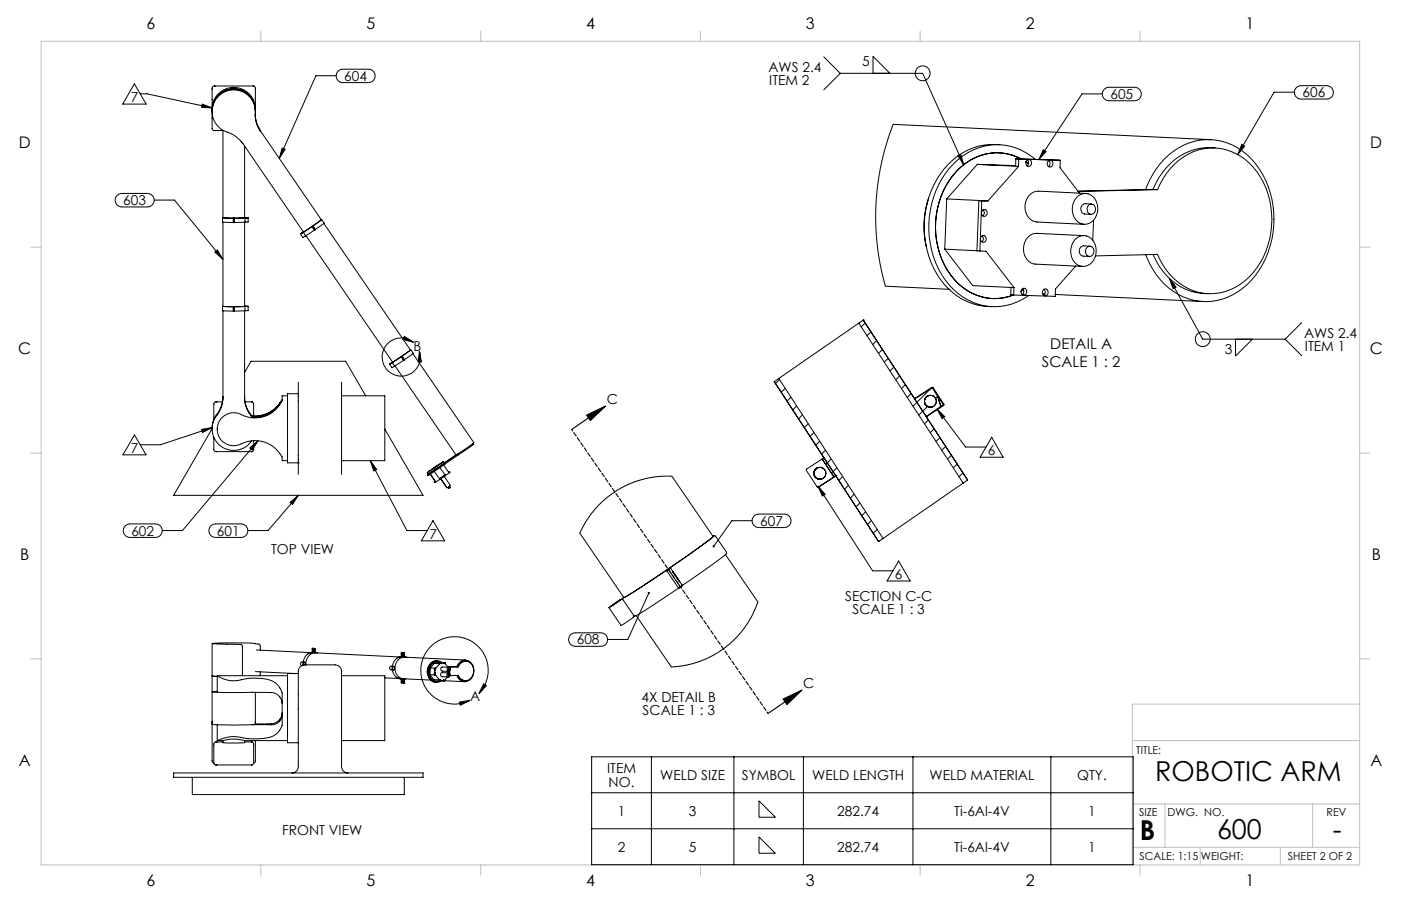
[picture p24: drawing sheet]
<svg xmlns="http://www.w3.org/2000/svg" width="432mm" height="279mm" viewBox="0 0 432 279" stroke-linecap="round" stroke-linejoin="round" font-family="sans-serif">
<defs><g id="words">
<g font-size="8.5">
<text x="356" y="240.9">ROBOTIC ARM</text>
<text x="351.3" y="259">B</text>
<text x="375.1" y="258.9">600</text>
<text x="410.8" y="258.9">-</text>
</g>
<g font-size="4.9">
<text x="45.2" y="8.9">6</text>
<text x="112.9" y="8.9">5</text>
<text x="180.7" y="8.9">4</text>
<text x="248.4" y="8.9">3</text>
<text x="316.1" y="8.9">2</text>
<text x="383.9" y="8.9">1</text>
<text x="5.8" y="45.8">D</text>
<text x="422.3" y="45.8">D</text>
<text x="5.6" y="109.3">C</text>
<text x="422.2" y="109.3">C</text>
<text x="6.2" y="172.8">B</text>
<text x="422.8" y="172.8">B</text>
<text x="5.8" y="236.3">A</text>
<text x="422.4" y="236.3">A</text>
<text x="45.2" y="273.1">6</text>
<text x="112.9" y="273.1">5</text>
<text x="180.7" y="273.1">4</text>
<text x="248.4" y="273.1">3</text>
<text x="316.1" y="273.1">2</text>
<text x="383.9" y="273.1">1</text>
</g>
<g font-size="4.6">
<text x="323.7" y="107.6">DETAIL A</text>
<text x="321.2" y="113.1">SCALE 1 : 2</text>
</g>
<g font-size="4.2">
<text x="236.9" y="22.1">AWS 2.4</text>
<text x="265.7" y="20.2">5</text>
<text x="106.1" y="24.9">604</text>
<text x="237.1" y="26.3">ITEM 2</text>
<text x="401.4" y="30">606</text>
<text x="40.3" y="31.5">7</text>
<text x="342.2" y="30.5">605</text>
<text x="38" y="63.2">603</text>
<text x="402" y="104.1">AWS 2.4</text>
<text x="127.4" y="108.2">B</text>
<text x="377.5" y="109.3">3</text>
<text x="402.2" y="108.3">ITEM 1</text>
<text x="187" y="124.5">C</text>
<text x="40.3" y="139.7">7</text>
<text x="304.5" y="140.4">6</text>
<text x="40.5" y="165.1">602</text>
<text x="66.9" y="165.1">601</text>
<text x="132.3" y="166.1">7</text>
<text x="234.3" y="162.1">607</text>
<text x="83.6" y="171">TOP VIEW</text>
<text x="275.8" y="178.5">6</text>
<text x="260.5" y="185.2">SECTION C-C</text>
<text x="262.8" y="189.4">SCALE 1 : 3</text>
<text x="177.8" y="198.7">608</text>
<text x="247.5" y="212.1">C</text>
<text x="144.9" y="216.3">A</text>
<text x="197.7" y="216.5">4X DETAIL B</text>
<text x="198.1" y="220.6">SCALE 1 : 3</text>
<text x="187.1" y="238.4">ITEM</text>
<text x="187.6" y="242.6">NO.</text>
<text x="203.5" y="240.5">WELD SIZE</text>
<text x="228.6" y="240.5">SYMBOL</text>
<text x="250.3" y="240.5">WELD LENGTH</text>
<text x="286.5" y="240.5">WELD MATERIAL</text>
<text x="332" y="240.5">QTY.</text>
<text x="190.4" y="251.6">1</text>
<text x="212.3" y="251.6">3</text>
<text x="258.1" y="251.6">282.74</text>
<text x="294.1" y="251.6">Ti-6Al-4V</text>
<text x="335.4" y="251.6">1</text>
<text x="87" y="257.7">FRONT VIEW</text>
<text x="190.4" y="262.7">2</text>
<text x="212.3" y="262.7">5</text>
<text x="258.1" y="262.7">282.74</text>
<text x="294.1" y="262.7">Ti-6Al-4V</text>
<text x="335.4" y="262.7">1</text>
</g>
<g font-size="3.4">
<text x="350.2" y="232.5">TITLE:</text>
<text x="351.1" y="251.6">SIZE</text>
<text x="359.9" y="251.6">DWG. NO.</text>
<text x="408.9" y="251.7">REV</text>
<text x="351.2" y="265.2">SCALE: 1:15</text>
<text x="370.1" y="265.3">WEIGHT:</text>
<text x="396.9" y="265.2">SHEET 2 OF 2</text>
</g>
</g></defs>
<g fill="none" stroke="#c0c0c0" stroke-width=".31">
<path d="M12.7 12.7h406.4v254h-406.4zM80.4 9.6v3.1M148.2 9.6v3.1M215.9 9.5v3.2M283.6 9.6v3.1M351.4 9.6v3.1M9.5 76.2h3.2M419.1 76.2h3.2M9.5 139.7h3.2M419.1 139.7h3.2M9.5 203.2h3.2M419.1 217.1h-70.1v49.6"/>
<path d="M419.1 203.2h3.2M349 228.4h70.1M349 247.9h70.1M359.1 247.9v13.4M404.6 247.9v13.4M80.4 266.7v3.2M148.2 266.7v3.2M215.9 266.7v3.2M283.6 266.7v3.2M349 261.3h70.1M351.4 266.7v3.2M369.9 261.3v5.4"/>
<path d="M394.6 261.3v5.4"/>
</g>
<g fill="none" stroke="#000" stroke-width=".31">
<path d="M253.9 17.5l5.1 5.1M41.4 25.9l3.6 6.2h-7.2zM43.2 28.9h2.1l20.2 4.4M62.3 32.1l3.2 1.2-3.4-.2zM65.4 33.6v6.1l.3 .4 .3 .2M65.4 34.1a6.7 6.7 0 0 1 6.6-6.7 6.7 6.7 0 0 1 6.7 6.7M65.4 33.6a6.7 6.7 0 0 1 6.6-6.6 6.7 6.7 0 0 1 6.7 6.6M66 26.5l-.6 .6v6.5M66 26.5h.1M66 26.5h12M78 26.5l.7 .6v6.5M78 26.5h.1"/>
<path d="M78.7 35.3a12.6 12.6 0 0 0 1.5 5.1M78.7 33.6v2.2M103.6 23.4h-6.2l-11.3 25.5M104 22.1l.7-.5 .8-.3h8a2.06 2.06 0 0 1 2.1 2.1 2.06 2.06 0 0 1-2.1 2.1h-7.8a2.09 2.09 0 0 1-1.9-1.2 2.09 2.09 0 0 1 .2-2.2zM259 22.6h25.4l12.6 28.2M259 22.6l-5.1 5.1M269.1 22.6v-5.2l5.2 5.2M339.7 29h-6.2l-13.3 20.2M340.3 27.6l1.3-.7h8.1a2.08 2.08 0 0 1 2.1 2.1 2.08 2.08 0 0 1-2.1 2.1h-7.9a2.07 2.07 0 0 1-1.9-1.3 2.07 2.07 0 0 1 .4-2.2zM399 28.4h-6.3l-11.2 19.3M399.5 27.1l1.3-.7h8.1a2.06 2.06 0 0 1 2.1 2.1 2.06 2.06 0 0 1-2.1 2.1h-7.9a2.06 2.06 0 0 1-1.9-1.3 2.06 2.06 0 0 1 .4-2.2zM66 40.3h.1"/>
<path d="M66 40.3h2.7M68.7 40.1v27.1l3.3 .1M74.8 44.2h.1M74.8 44.2l18.7 27.3M75.4 45v22.2l-3.3 .1M80.2 40.4v.1M80.2 40.2l18.8 27.6M80.2 40.4a10 10 0 0 1-1.5-6.7 6.7 6.7 0 0 0-6.9-5.9 6.7 6.7 0 0 0-6.5 6.2 6.7 6.7 0 0 0 5.6 7.1l2.1 1.2 1.8 1.9M87 45.6l.9 .4-1.8 2.9zM295.1 52.5a16.3 16.3 0 0 1 19.6-3.5 16.4 16.4 0 0 0-21 5.2 25.8 25.8 0 0 0 .5 32.1 16.1 16.1 0 0 0 18.1 4.7 16.3 16.3 0 0 1-19.5-6.5 25.9 25.9 0 0 1 2.3-32zM295.2 48l.9-.4 .9 3.2zM301.2 50.7l-9.4 10.6"/>
<path d="M301.2 50.7l11.8 .6M301.2 50.7l11.8 .4M308.1 44.6a20.3 20.3 0 0 0-20.2 12.3 28.5 28.5 0 0 0 4.5 32.2 18.7 18.7 0 0 0 13.3 5.5M313 51.3h.9M313.1 49h.9M313.1 49l13.7 .4M313.1 49l-.1 2.3M313.9 51.3l-9.4 10.7M314 49l-.1 2.3M314 49l12.8 .4M316.2 49.9l.8 .6zM316.4 49.5a1.01 1.01 0 0 1 1.6 .3 1.01 1.01 0 0 1-.6 1.5 1.02 1.02 0 0 1-1.2-.6 1.02 1.02 0 0 1 .2-1.2z"/>
<path d="M316.7 49.3l.1 .2a1.19 1.19 0 0 1-.3 1.7M319.1 49.2a17.9 17.9 0 0 0-25.3 1.4 28.6 28.6 0 0 0-1.3 37.2 17.9 17.9 0 0 0 24.5 3.4M321.6 46.2l.8 .5-2.2 2.5zM323 49.7a1.01 1.01 0 0 1 1.5 .3 1.01 1.01 0 0 1-.5 1.5 1.02 1.02 0 0 1-1.2-.5 1.02 1.02 0 0 1 .2-1.3zM323.3 49.5l.1 .2a1.19 1.19 0 0 1-.3 1.7M326.8 49.4l-.1 2.3 6 7.9M334.6 59.7l-14.5-.8a4.9 4.9 0 0 0-3.2 8.1 3.7 3.7 0 0 0 2.8 1.5M353.1 58.5a22.3 22.3 0 0 1 16.8-15.3 18.9 18.9 0 0 1 19.3 10.6 28.8 28.8 0 0 1-4.7 33.9 18.2 18.2 0 0 1-28.1-3l-2-3.3-1.3-2.8M355.4 58.4l1.4 .1M355.4 58.4l-23.2 .5M356.8 58.5a19.4 19.4 0 0 1 15.9-12.9 17.6 17.6 0 0 1 16.7 10.7 25.8 25.8 0 0 1-5.7 30.3 16.3 16.3 0 0 1-24.1-3.2l-2-3.2-.8-1.7-19.2 .4M356.8 58.5l-24.5 .5"/>
<path d="M373.2 43.1l-97.9-4.8-1.6 4.5-2.1 7.6-1.1 6.3-.5 6.2-.1 6.4 .4 5.7 1 6.6 1.6 6.6 19.6 1M374.5 45.6a18.1 18.1 0 0 0-18.1 10.6l-1 2.2M382.7 44.6l.9 .5-2.1 2.6zM36.1 60.3l.7-.5 .8-.1h7.8a2.08 2.08 0 0 1 2.1 2 2.08 2.08 0 0 1-2.1 2.1h-7.8a2.07 2.07 0 0 1-1.9-1.2 2.07 2.07 0 0 1 .4-2.3zM47.5 61.7h6.3l14.9 18.3M66.2 77.8l.8-.7 1.7 2.9zM68.7 67.2l3.3 .1M68.7 67.1l-.1 1.4 3.3 .1M68.7 68.5v26M71.9 67.4h.1M71.9 67.3l.1 1.3M72 67.3h.1"/>
<path d="M72 67.3h-.1M72 67.3v1.3M72.1 67.3l-.1 1.3M72.1 67.3h-.1M75.4 67.1h.2M75.4 68.5v26M75.4 67.2l-3.3 .1M75.5 68.4l-3.3 .2M75.6 67.2h.1M75.6 67.2l-.1 1.2M75.6 67.1l.9 .1h-.9M75.6 67.1l.7 .1h-.7"/>
<path d="M75.6 67.1v.1M76.5 67.2v1.3l-1-.1M92.6 72.2l.7 1.1 .9-.6M92.7 72.1l.6-.5zM92.7 72.1l.6-.4zM93.3 71.6h.2M93.3 71.7h.2M93.4 71.7h.1M93.4 71.6l-.1 .1M93.5 71.6v.1M93.5 71.7l.7 1M93.5 71.5v.1"/>
<path d="M94.3 72.7l26.7 39M96.2 69.9l.8 1M96.2 69.9h.1M96.2 69.8h.1M96.2 69.8v.1M96.2 69.8l-2.7 1.8M96.2 69.8l-2.7 1.7M96.3 69.8v.1M96.3 69.8h.1M96.3 69.9l.7 1M96.3 69.7l.8 1.1M96.3 69.7v.1"/>
<path d="M96.6 70l.4 .6zM96.6 70l.4 .6M96.9 71l-2.7 1.7M97 70.9h.1M97.1 70.8l-.1 .1M99 67.8l.9 1-2.8 2M99 67.8l-2.7 1.9M99.1 67.8l-2.8 1.9M99.8 68.9l26.7 39M286.2 61.1a27.1 27.1 0 0 0-.7 15M291.2 76.8l8.6 11.3 11.8 .6M291.2 76.8l9.9 .5"/>
<path d="M291.8 61.3l11.8 .6M291.8 61.3l-.6 15.5M301.1 77.4h.9M301.7 61.9h.9M301.7 61.9h1.9M301.7 61.9l-.6 15.5M302 77.4l1.9 .1 8.6 11.2M302.5 72.9a1.01 1.01 0 0 1 1.5 .4 1.01 1.01 0 0 1-.6 1.4 1.02 1.02 0 0 1-1.2-.5 1.02 1.02 0 0 1 .3-1.3zM302.6 61.9l-.6 15.5M302.6 61.9l1.9 .1M302.7 72.7a1.18 1.18 0 0 1-.1 1.9M302.8 64.9a.95 .95 0 0 1 1.3 .2 .95 .95 0 0 1-.1 1.3 .95 .95 0 0 1-1.3 0 1.29 1.29 0 0 1 .1-1.5z"/>
<path d="M303 64.7l.1 .2a1.19 1.19 0 0 1-.2 1.7M303.6 61.9l.9 .1M319.6 68.5l14.6 .7M331.3 73.9a3.7 3.7 0 0 1 3.7-1.1 3.7 3.7 0 0 1 2.6 2.9 4.8 4.8 0 0 1-3.8 6.5 4.8 4.8 0 0 1-3-7.6zM331.8 61a3.6 3.6 0 0 1 3.7-1.2 3.6 3.6 0 0 1 2.6 2.9 4.8 4.8 0 0 1-3.9 6.5 4.8 4.8 0 0 1-2.9-7.5zM334 75.8a1.62 1.62 0 0 0-1.4 1.6 1.62 1.62 0 0 0 1.3 1.6l1.9 .1M334 75.8l2 .1M334.2 72.7l-14.6-.7a4.8 4.8 0 0 0-3.6 7.2 3.7 3.7 0 0 0 3.2 2.3M335.1 76.3a1.42 1.42 0 0 1 1.8 .2 1.42 1.42 0 0 1 .1 1.9 1.33 1.33 0 0 1-1.8 .5 1.33 1.33 0 0 1-.6-1.7zM335.6 63.3a1.43 1.43 0 0 1 1.8 .2 1.43 1.43 0 0 1 .1 1.8 1.33 1.33 0 0 1-1.8 .7 1.33 1.33 0 0 1-.6-1.8zM336.4 62.9l-1.9-.1a1.62 1.62 0 0 0-1.4 1.6 1.62 1.62 0 0 0 1.2 1.6l2 .1M337 67.9l-.2 6.2"/>
<path d="M355.4 78.5a18.1 18.1 0 0 0 16.9 12.1M68.7 94.5l3.3 .1M68.7 94.5l-.1 1.3 3.3 .1M68.7 95.8v26.8a9.9 9.9 0 0 1-2.6 6.5 6.7 6.7 0 0 0 2.5 8.9 6.7 6.7 0 0 0 9-2M68.7 94.4v.1M71.9 94.7h.1M72 94.6v1.3M72 94.6v.1M72 94.7v1.2M72.1 94.6l-.1 1.3M72.1 94.6l-.1 .1M75.4 94.4v.1"/>
<path d="M75.4 94.5l-3.3 .1M75.4 95.8v26.8a9 9 0 0 0 2.3 6.1 9.4 9.4 0 0 0 9.3-5.2M75.5 94.5h.1M75.5 95.7l-3.3 .2M75.5 94.5v1.2M75.6 94.5h.1M75.6 94.5h-.1M75.6 94.5h.9h-.9M75.6 94.5h.7zM76.5 94.5v1.3l-1-.1M264.7 99.7l-24.7 17M264.7 99.7l32.2 49.3"/>
<path d="M266.1 98.7h.1M266.1 98.7l32.1 49.3-1.3 1M266.1 98.7l15.8 24.2M266.1 98.7l-1.4 1M266.6 99.6l-1.2 1.2M311.6 88.7h.9M311.6 88.7l-.1 2.2 .9 .1M312.5 88.7l-.1 2.3M314.7 89.9l.8-.5zM315 89.2a1.01 1.01 0 0 1 1.5 .3 1.01 1.01 0 0 1-.6 1.4 1.02 1.02 0 0 1-1.2-.5 1.02 1.02 0 0 1 .3-1.2zM315.2 89l.1 .1a1.19 1.19 0 0 1-.2 1.7M319.1 81.5l14.6 .7"/>
<path d="M321.3 90.6l.7 .1M321.6 89.4a1.01 1.01 0 0 1 1.5 .3 1.01 1.01 0 0 1-.6 1.5 1.02 1.02 0 0 1-1.2-.6 1.02 1.02 0 0 1 .3-1.2zM321.8 89.2l.1 .2a1.19 1.19 0 0 1-.2 1.7M325.2 90.8l45.6 2.2M331.5 82.1l-6.2 7-.1 2.3-12.8-.4M360.4 85.9l10.3 18.7h25.4M360.4 85.9l2.1 2.6-.9 .5zM401.2 99.5l-5.1 5.1M75.4 114.9l2-3.5h29.1l6.2 10.7M91.9 117.9v3.5M105.3 117.9v28.4M120.1 112.3l.7 1.1 .8-.6"/>
<path d="M120.1 112.3l.7-.5zM120.3 112.2l.5-.4zM120.8 111.8h.1M120.9 111.8h.1M120.9 111.8h-.1M120.9 111.8l.7 1M121 111.7l-.1 .1M121.6 112.8h.1M123.6 110.1l.8 1M123.6 110v.1M123.7 110h.1M123.7 110h-.1"/>
<path d="M123.7 110l-2.7 1.7M123.8 110h.1M123.8 109.9l.8 1M123.8 109.9v.1M123.8 110l.7 1M124 110.1l.5 .6zM124 110.1l.4 .6M124.4 111.1l-2.7 1.7M124.5 111.1h-.1M124.5 111v.1M124.6 111h-.1M124.6 110.9v.1"/>
<path d="M124.6 103.8l2.8 1.8-3.2-.9zM126.5 107.9h.1M126.5 107.9l-2.7 2M126.6 107.9l.8 1.1-2.8 2M127.2 109l18.9 27.5-3.3 2.4-2.3 1.4-18.8-27.5M127.4 105.6a5.9 5.9 0 0 0-9.2 2.4 5.9 5.9 0 0 0 5.3 8 5.9 5.9 0 0 0 5.8-7.7M129.3 108.3l.6 3.3-1 .1zM238.6 117.7l32.2 49.3M238.6 117.7h.1M240 116.7l32.2 49.4M240 116.7l-1.3 1M240.2 117.1l-1.2 1.2"/>
<path d="M242 119.8l-1.2 1.2M268.4 102.3l-1.2 1.2M270.2 105.1l-1.2 1.2M272 107.8l-1.2 1.2M273.7 110.5l-1.2 1.2M275.5 113.2l-1.2 1.2M277.3 115.9l-1.2 1.2M279 118.6l-1.2 1.2M380.8 104.6v5.2l5.2-5.2M396.1 104.6l5.1 5.1M41.5 134.1l3.5 6.2h-7.1zM62.1 132.4l3.3-.5-3 1.5z"/>
<path d="M65.4 131.9l-15.9 5.3h-6.3M65.9 134.9v3.7l.2 .5 .5 .2M66.6 123.9l-.6 .3-.1 .4v4.7M66.6 139.3h.1M66.6 123.9h.1M66.6 139.3h10.9M66.6 123.9h1.9M67 132.3v.1M68.7 122.3a9.9 9.9 0 0 1-2.6 6.5l-.6 1.9-.1 1.6-11.9 20.5h76.9l-11.8-20.5M75.4 122.3a9.4 9.4 0 0 0 2.5 6.4M75.5 123.9h2M77 138.1l2.5-2.2-1.7 2.9z"/>
<path d="M77.5 123.9l.6 .3 .1 .4v3.6M77.5 139.3h.1M77.5 123.9h.1M78.2 135.9v2.7l-.2 .5-.5 .2M79.5 135.9l-23.3 27.7h-6.2M86.3 124.2a9.2 9.2 0 0 1-8.7 4M86.3 124.3a9.4 9.4 0 0 1-8.6 4.1M87 123.3l-.7 .9M87 123.4l-.7 .9M88.6 122.1h-1.6a4.1 4.1 0 0 1-1.7 3.8 9.5 9.5 0 0 1-11.9 1.6 5.1 5.1 0 0 0-6.3 5.9 5.1 5.1 0 0 0 8 3.2 9.3 9.3 0 0 1 11.9 4.5v1h1.6M91.9 121.4v21.3M91.9 121.4h-3.3v21.3h3.3"/>
<path d="M105.3 122.1h13.3v20h-13.3M141.1 140l.2 .3M145.8 136.8l.2 .2-.2 .2-4.5 3.1M243.8 122.5l-1.2 1.2M245.5 125.2l-1.2 1.2M247.3 127.9l-1.2 1.3M249.1 130.7l-1.2 1.2M250.9 133.4l-1.2 1.2M252.6 136.1l-1.2 1.2M254.4 138.8l-1.2 1.2M280.8 121.4l-1.2 1.2M281.9 122.9l5.3-3.4 .4 .1 3.4 5.3-5.2 3.4"/>
<path d="M281.9 122.9v.1M285.7 122.2a1.84 1.84 0 0 0-.6 2.3 1.84 1.84 0 0 0 2.2 1M285.8 128.4l-.3 .2M285.8 128.3l-.3 .3M285.9 125.3l-2.7 2.7M286.1 129.5l-1.2 1.2M286.2 122l-.5 .2M286.6 120.1l-5.2 5.2M287.9 132.2l-1.2 1.3M288.8 126.2l8.8 11.7h6.2M288.8 126.2l2.4 2.3-.8 .6zM289 122.2l-.6 .6"/>
<path d="M289 122.3l1.7 2.4-.8 .5M289 122.3l-1.7-2.6-5.4 3.3M289 122.3l.9 2.9M289.7 135l-1.2 1.2M289.9 125.2l-4.4 3.4M291.5 137.7l-1.2 1.2M305.6 134.8l3.6 6.2h-7.1zM89.4 154.9l2.5-2.1-1.7 2.8zM91.9 142.7h.1M91.9 142.7v3.6M91.9 152.8l-9.3 10.8h-6.2M114.1 142.1l11.3 21.5h6.3"/>
<path d="M114.1 142.1l2 2.7-.9 .4zM131.7 145.7l4.9-3.4zM132.6 146.2l1.5 2.2M132.6 146.2l1.6 2.3M133.7 144.4l.9-.6zM133.8 148.6l.3 .2M133.8 148.6l.1 .1M133.9 145.4l1.6 2.3M133.9 148.6l.2-.1zM133.9 148.6l.3-.1zM133.9 148.7l.2 .1M134.1 148.4l.1 .1"/>
<path d="M134.1 148.4l-.3 .2M134.2 148.5l.1 .2M134.2 148.5l-.3 .2M134.3 148.7l-.2 .1M135.5 147.7h.1M135.5 147.7l.1 .1M135.6 147.8h.1M135.6 147.8l-1.3 .9M135.6 144.2l1.6 2.3M135.8 147.4l.2-.1zM135.8 147.7l2 2.7M135.9 147.6l1.9 2.8"/>
<path d="M136.6 142.3l.3 .5M136.7 146.8l.2-.1zM136.7 143.4l1.6 2.3M136.9 146.9l1.9 2.8-1 .7M136.9 142.8l-4.9 3.4-.3-.4M137 142.8l-5.3 3.6 .2-.2M137 142.8l.2 .3M137.2 143.1l-5.1 3.4-.2 .1-.2-.2M137.2 146.5l-1.7 1.2M137.2 146.5l.1 .2-1.7 1.1M137.2 146.5h.1M138.1 150.2l.3 .3"/>
<path d="M138.1 150.2l.3 .4M138.3 145.7l.1 .1M138.4 145.6h-.1M138.4 145.6l.1-.1-.2 .1M138.4 145.8l-1.1 .8M138.5 150l.2 .3-.3 .3M138.6 145.5l-.3 .2M138.6 145.5l-.3 .1M138.6 145.5l.1 .2-.3 .1M140.5 140.3l-3.6 2.5M140.8 140.2l-3.8 2.6M141.3 140.3l-4.1 2.8"/>
<path d="M232.5 159l1.2-.5h8a2.08 2.08 0 0 1 2.1 2.1 2.08 2.08 0 0 1-2.1 2.1h-7.8a2.09 2.09 0 0 1-2-1.4 2.09 2.09 0 0 1 .6-2.3zM251.7 144.4a1.83 1.83 0 0 0-.7 2.3 1.83 1.83 0 0 0 2.3 1M252.1 149.9l2.2 2.5-.8 .6zM252.1 149.9l16.9 26.1h6.2M252.1 144.2l-.4 .2M252.2 144.2l-.5 .2M252.3 150.2h-.1M253.6 141.8v-.4l-5.1 3.5 3.3 5.2 .4 .1M253.6 141.8v-.4l.4-.3 3.6 5.7M253.6 141.8l3.3 5M256.2 141.5l-1.7 1.7M256.9 146.8l.4 .1"/>
<path d="M257.3 146.9l-5 3.3M257.6 146.8l-.3 .1M257.6 146.8h.1M258 144.3l-1.7 1.6M259.7 147l-1.2 1.2M261.5 149.7l-1.2 1.2M263.3 152.4l-1.2 1.2M265 155.1l-1.2 1.2M266.8 157.8l-1.2 1.2M293.2 140.4l-1.2 1.2M295 143.1l-1.2 1.2M296.8 145.8l-1.2 1.2"/>
<path d="M296.9 149l-24.7 17.1M38.7 162.1l1.4-.5h7.8a2.08 2.08 0 0 1 2.1 2.1 2.08 2.08 0 0 1-2.1 2h-7.8a2.11 2.11 0 0 1-2-1.3 2.11 2.11 0 0 1 .6-2.3zM64.9 162.2l1.6-.6h7.8a2.08 2.08 0 0 1 2.1 2.1 2.08 2.08 0 0 1-2.1 2h-7.8a2.09 2.09 0 0 1-2-1.2 2.09 2.09 0 0 1 .4-2.3zM133.5 160.5l3.6 6.3h-7.2zM205.7 175.6l-.1 .6 3.5 5.1a.34 .34 0 0 0 .4 0 .34 .34 0 0 0 .2-.4M205.7 175.6h.5M205.7 175.6l-10.3 6.9-3.4 2M206.2 175.3h.6l3.4 5.4a.35 .35 0 0 1-.2 .3 .35 .35 0 0 1-.4-.2l-3.4-4.9zM206.3 175.2l11.5-8.1 2-1.6-12.7-18.6-4.4 .1-4.1 .7-4.9 1.6-3.4 1.9-3.4 2.3-3.4 3.4-2.9 4-1.9 3.5 13.6 19.9 3.3-1.9 10.1-6.8M207.4 176.4l2.1 3zM207.4 176.4l2.1 3M220 165.3l-.3 .1"/>
<path d="M220 165.3l-6 4.6-7.7 5.3M220.1 165.2l.4 .1 3.4 5-.1 .5M223.6 171l10 14.6-2 4.7-2.4 3.6-3.1 3.5-4 3.3-3.6 2.1-3.8 1.5-4.2 1-3.6 .4-10.8-15.9M223.8 170.9l-4.2 3.2-9.4 6.5M231.8 160.6h-6.2l-5.6 7.9M268.6 160.5l-1.2 1.2M270.4 163.3l-1.3 1.2M270.8 167h.1M272.1 166l-.3 .3M272.2 166.1l-1.4 .9M277 173l3.5 6.2h-7.1zM65.4 198.5v36.3l.5 .5"/>
<path d="M78.7 198.5l-3.5-.2-9.8 .1 9.1 .5 .2 .6v8.9M78.7 198.5l.5 .1a.68 .68 0 0 1 .7 .1 .68 .68 0 0 1 .3 .6v1.2M78.7 198.5h.1M96.3 200l-.1 1.2M96.3 200h.1M96.3 200h.7M96.4 200h-.1M96.4 200h.1M96.9 200l.1 1.3M97.1 200.1h.1M175.8 195.8l1.3-.6h8.1a2.08 2.08 0 0 1 2.1 2 2.08 2.08 0 0 1-2.1 2.1h-7.9a2.09 2.09 0 0 1-1.9-1.2 2.09 2.09 0 0 1 .4-2.3zM188.2 187l3.1-2.1z"/>
<path d="M191.5 184.9h.1M191.5 184.8l-.2 .1M191.8 184.7l-.5 .1-3.6 2.6 1.4-.9a5.4 5.4 0 0 1 2.9-1.6l3.4 5.1-.3 .5-3.5 2.4-3.9-5.5M191.9 184.5v.4M192.2 184.2l-.2 .2M195.3 189.9h.6M200 182.9l-6.5 14.3h-6.2M209.2 181.3l-10 6.7-3.3 1.9M65.4 208.5l1.6 .1zM67 213.2l-1.6 .2 3.4 .2 8.9-.1M67 208.4v.1a10 10 0 0 0 8.9 .8l2-.1a9.9 9.9 0 0 1 7.8 2.1 5.5 5.5 0 0 1 1.3 4.7v5.4a5.3 5.3 0 0 1-5 6.2 27.7 27.7 0 0 1-9.6-.4 13.3 13.3 0 0 0-5.4 1.2M67 208.4v5"/>
<path d="M67 208.4h21.6M77.7 213.5h4.6a3.7 3.7 0 0 1 4.7 3.5M78.7 213.5v9.9l-8 .2-5.3-.3M78.7 207.1l12.3 .6M79 200.4l16.7 .9M80.2 207.2v1.2M87 219.7a3.7 3.7 0 0 1-4.7 3.5h-3.6M91.9 207.7h-3.3v21.4h3.3M93.8 204.2h-.7a.55 .55 0 0 0-.5 .5 .55 .55 0 0 0 .5 .5M94.1 205a.4 .4 0 0 0-.1-.6 .4 .4 0 0 0-.5 .1 .4 .4 0 0 0 .1 .6M94.1 205h.1M94.2 205a.48 .48 0 0 0 0-.6 .48 .48 0 0 0-.6-.1l-.1 .8"/>
<path d="M96.2 201.2a3.2 3.2 0 0 0-2.7 3M96.2 201.2h.7M96.3 200.6l.2 .3 .2-.1M96.4 200.3a.27 .27 0 0 1 .4 .3 .27 .27 0 0 1-.4 .2zM96.6 200.6v-.4l-.2 .5 .2 .2M96.6 200.6l.1 .3zM96.6 200.3v.3M96.7 200.3l-.2-.1-.2 .4M96.9 201.2l-1.3 .5M96.9 201.2l.1 .1M97 201.3a3.3 3.3 0 0 0-2.7 3.7M97 201.3h.1"/>
<path d="M97 201.3l26.2 1.3M97.1 201.3h.1M97.1 200.1v1.1M97.2 201.2l.7 .2M105.3 208.4h13.3v20h-13.3M118.6 209.1l4.2 .1M121 206.6a2.99 2.99 0 0 0 2.6 2.8h.7M121 205.7a.5 .5 0 0 1 .6 .2 .5 .5 0 0 1-.1 .7h-.4l-.2-.3zM121.3 205.5h-.7a.58 .58 0 0 0-.5 .5 .58 .58 0 0 0 .4 .6h.7M122.8 208.9l1.1 .5 .6-.1-.1 1.3M123.6 209.4v1.2h.8M123.7 202.5a3.3 3.3 0 0 0-2.8 3"/>
<path d="M123.7 202.5h.7M123.7 201.3h.8v1.4M123.7 201.3l-.1 1.2M123.7 201.3h.1M123.8 201.3h.1M123.8 201.9l.2-.4v.4M123.8 201.9l.1 .3h.3M123.8 210l.1 .4 .3-.1M123.9 201.3l.7 .1v1.1M123.9 201.6a.3 .3 0 0 1 .3 .3 .3 .3 0 0 1-.3 .3zM123.9 209.7a.28 .28 0 0 1 .4 .3 .28 .28 0 0 1-.5 .2zM123.9 201.9l.2 .3z"/>
<path d="M123.9 210l.2 .4zM124 201.9l.1 .3zM124 210v-.3l-.2 .3M124 210l.1 .4M124 210l.1 .3M124.1 201.5l-.2 .4M124.1 209.7l-.2 .3M124.1 201.6l-.1 .3M124.1 209.8l-.1 .2M124.4 202.5l-1.4 .5M124.4 202.5l.1 .1M124.4 210.6h.1"/>
<path d="M124.5 202.7l19 .9M124.5 202.7a3.4 3.4 0 0 0-2.8 3.3 3.4 3.4 0 0 0 2.7 3.3l8.3 .4M124.5 202.7h.1M124.5 210.6h.1M124.6 209.4h.1M124.6 209.4l-.1 1.2M124.6 202.5v.1M124.6 202.5l.8 .2M124.6 202.5h.1M125.1 209.4h-.5M131.9 206l-.1 2M132.5 208.1l1.2 1.5 1.6 .1"/>
<path d="M132.5 208.1h1.4M132.6 206l1.6 .1M132.6 206l-.1 2.1M133.2 204.6a3.1 3.1 0 0 0-1 3.2 3.1 3.1 0 0 0 2.5 2.3l.7-.1a2.86 2.86 0 0 1-3-1.3 2.86 2.86 0 0 1 .2-3.2 2.29 2.29 0 0 1 3.1-1.1l-1.2-.3zM134.1 207.5v.3M134.1 206.1l-.1 2M134.1 206.4v.3M134.8 203.8a3.4 3.4 0 0 0-3 2.3 3.4 3.4 0 0 0 .9 3.6l.8 .6 1 .1M135.3 209.7h.1M135.3 209.7l.1 .3M135.4 209.7v.3M135.5 204.7l-1.6-.1-1.3 1.4"/>
<path d="M135.5 204.7h.1M135.5 204.4h.1M135.5 204.4h1.8M135.5 204.4v.3M135.6 204.7l-1.3 1.4h-.4l-.1 2h.4l1.2 1.6M135.6 204.4v.3M135.6 204.4h1.7M135.7 209.8h.1M135.7 209.7v.2M135.9 204.5h.1M135.9 204.4v.2M136.3 204.4a2.73 2.73 0 0 0-3-.2 2.73 2.73 0 0 0-1.4 2.6 2.82 2.82 0 0 0 1 2.9 2.82 2.82 0 0 0 3.1 .3"/>
<path d="M136.3 207h2M136.6 209.9h.1M136.6 209.7v.3M136.8 204.4v.3M137.1 209.9l6.1 .3M137.3 204.4v.3l.8 1.1M137.9 208.8l-.8 .9v.3h-1.7M138.3 207.5l-2-.1a.65 .65 0 0 0-.5 .7 .65 .65 0 0 0 .5 .6l1.9 .1M138.3 205.8l-1.9-.1a.65 .65 0 0 0-.5 .6 .65 .65 0 0 0 .4 .7M138.5 208h-.4v.3l.4 .1M138.6 206.2l-.5 .2 .4 .3M138.6 206.9v.8"/>
<path d="M140.8 205.6a2.67 2.67 0 0 1 3.1-2 2.67 2.67 0 0 1 2.1 3 2.85 2.85 0 0 1-1 3 2.85 2.85 0 0 1-3.3 .1l-.9-1.4M141.1 208.3l1.1 1.3 1.2 .3M141.1 205.6h.2M141.1 205.6l-3.1 .1M141.3 205.6a2.4 2.4 0 0 1 2.8-1.6 2.4 2.4 0 0 1 1.9 2.6 2.59 2.59 0 0 1-1 2.7 2.59 2.59 0 0 1-2.8 .1l-.9-1.1-2.6 .1M141.3 205.6l-3.3 .1M141.6 216.5l3.3-.5-3 1.5zM143.7 203.9l-1.7 .5-.9 1.2M147.6 213.9a10.4 10.4 0 0 0-4.1-16.9 10.4 10.4 0 0 0-13.8 10.5 10.4 10.4 0 0 0 15.2 8.5M149.1 210.9l.8 .6-2.3 2.4zM53.5 238.4h76.9v1.3h-76.9zM59.3 239.7v5.3h65.3v-5.3"/>
<path d="M66.6 228.8l-.5 .2-.2 .4v5.8l.2 .5 .5 .2M66.6 235.9h.1M66.6 228.8h.1M66.6 235.9h10.9M66.6 228.8h2.1M67 223.5v4.9M67 228.4h1.7M68.7 228.4h.1a12.3 12.3 0 0 1 6.6 0M68.7 228.4l.1 .7h1.3h5.2l.1-.7M75.4 228.4h13.2M75.4 228.8h2.1M77.5 228.8l.5 .2 .2 .4v5.8l-.2 .5-.5 .2"/>
<path d="M77.5 235.9h.1M77.5 228.8h.1M78.7 228.4v6.4l-.5 .5M87 220.3a3.4 3.4 0 0 1-4.2 3.2h-5.1M90 238.4l1.4-.6 .5-1.2v-29.6l.6-1.4 1.4-.6h9.4l1.1 .4 .7 .8 .2 .6v29.6l.6 1.4 .5 .4 .9 .2M182.4 233.4h166.9v33.3h-166.9zM200.8 233.4v33.3M226.2 233.4v33.3M247.6 233.4v33.3M281.4 233.4v33.3M323.9 233.4v33.3M182.4 244.5h166.9"/>
<path d="M182.4 255.6h166.9M233.9 247l5.1 5h-5.1zM233.9 258.1l5.1 5h-5.1z"/>
<circle cx="284.4" cy="22.6" r="2.29"/>
<circle cx="370.7" cy="104.6" r="2.29"/>
<circle cx="286.7" cy="123.8" r="1.84"/>
<circle cx="286.8" cy="123.8" r="1.84"/>
<circle cx="252.7" cy="146" r="1.84"/>
<circle cx="121.3" cy="206" r=".4"/>
<circle cx="134.1" cy="207.6" r=".13"/>
<circle cx="134.2" cy="206.6" r=".13"/>
<circle cx="135.8" cy="209.8" r=".13"/>
<circle cx="136" cy="204.5" r=".13"/>
<circle cx="136.7" cy="209.8" r=".13"/>
<circle cx="136.9" cy="204.5" r=".13"/>
<circle cx="138.3" cy="208.1" r=".59"/>
<circle cx="138.3" cy="206.4" r=".59"/>
<circle cx="138.5" cy="208.2" r=".2"/>
<circle cx="138.6" cy="206.4" r=".19"/>
</g>
<path d="M180.8 128l5.8-2.8-4.6 4.5zM186.6 125.2l-10.4 7.3M241.4 215.6l5.8-2.8-4.7 4.5zM247.2 212.8l-10.5 7.2" fill="none" stroke="#000" stroke-width=".35"/>
<path d="M176.2 132.5l60.5 87.5" fill="none" stroke="#000" stroke-width=".35" stroke-dasharray="1.3 .6" stroke-dashoffset=".7"/>
<g fill="#000">
<path d="M124.6 103.8l2.8 1.8-3.2-.9zM129.3 108.3l.6 3.3-1 .1zM87 45.6l.9 .4-1.8 2.9zM89.4 154.9l2.5-2.1-1.7 2.8zM77 138.1l2.5-2.2-1.7 2.9zM66.2 77.8l.8-.7 1.7 2.9zM114.1 142.1l2 2.7-.9 .4zM62.1 132.4l3.3-.5-3 1.5zM62.3 32.1l3.2 1.2-3.4-.2zM149.1 210.9l.8 .6-2.3 2.4zM141.6 216.5l3.3-.5-3 1.5zM382.7 44.6l.9 .5-2.1 2.6zM321.6 46.2l.8 .5-2.2 2.5zM295.2 48l.9-.4 .9 3.2zM360.4 85.9l2.1 2.6-.9 .5zM219.7 168.3l.1 .5 .2-.3-.2 .3a.34 .34 0 0 0 .5-.1 .34 .34 0 0 0-.2-.5 .34 .34 0 0 0-.4 .1zM199.7 182.6a.34 .34 0 0 0 .1 .5 .34 .34 0 0 0 .5-.1 .34 .34 0 0 0-.2-.4l-.1 .3 .1-.3zM288.8 126.2l2.4 2.3-.8 .6zM252.1 149.9l2.2 2.5-.8 .6z"/>
<path d="M180.8 128l5.8-2.8-4.6 4.5zM241.4 215.6l5.8-2.8-4.7 4.5z"/>
</g>
<use href="#words"/>
</svg>
